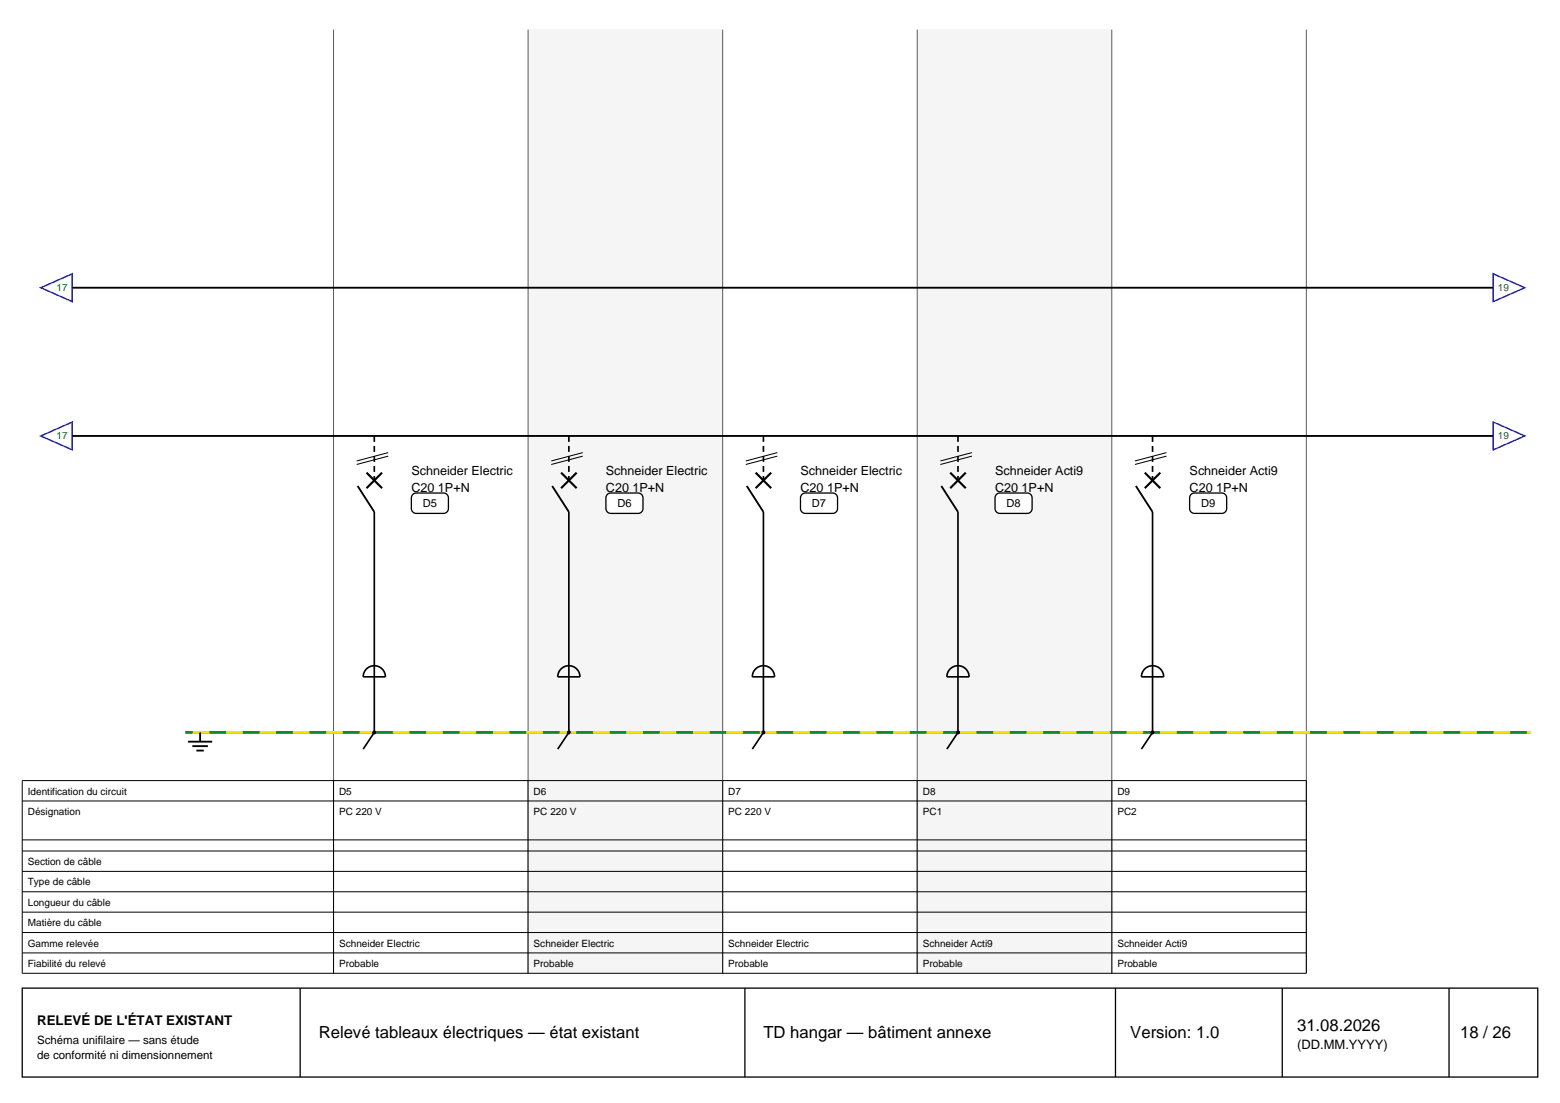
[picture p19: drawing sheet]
<svg xmlns="http://www.w3.org/2000/svg" width="297mm" height="210mm" viewBox="0 0 297 210" stroke-linecap="round" stroke-linejoin="round" font-family="sans-serif">
<defs><g id="words">
<g font-size="3.2">
<text x="60.7" y="197.7">Relevé tableaux électriques — état existant</text>
<text x="145.3" y="197.7">TD hangar — bâtiment annexe</text>
<text x="215.2" y="197.7">Version: 1.0</text>
<text x="246.9" y="196.2">31.08.2026</text>
<text x="278" y="197.7">18 / 26</text>
</g>
<g font-size="2.5">
<text x="7.1" y="195.2">RELEVÉ DE L'ÉTAT EXISTANT</text>
<text x="246.9" y="199.8">(DD.MM.YYYY)</text>
</g>
<g font-size="2.4">
<text x="78.3" y="90.4">Schneider Electric</text>
<text x="78.3" y="93.7">C20 1P+N</text>
<text x="115.4" y="90.4">Schneider Electric</text>
<text x="115.4" y="93.7">C20 1P+N</text>
<text x="152.4" y="90.4">Schneider Electric</text>
<text x="152.4" y="93.7">C20 1P+N</text>
<text x="189.4" y="90.4">Schneider Acti9</text>
<text x="189.4" y="93.7">C20 1P+N</text>
<text x="226.5" y="90.4">Schneider Acti9</text>
<text x="226.5" y="93.7">C20 1P+N</text>
</g>
<g font-size="2.2">
<text x="7.1" y="198.7">Schéma unifilaire — sans étude</text>
<text x="7.1" y="201.5">de conformité ni dimensionnement</text>
</g>
<g font-size="2.1">
<text x="80.5" y="96.6">D5</text>
<text x="117.5" y="96.6">D6</text>
<text x="154.6" y="96.6">D7</text>
<text x="191.6" y="96.6">D8</text>
<text x="228.7" y="96.6">D9</text>
</g>
<g font-size="1.9" fill="#0f8a2f">
<text x="10.8" y="55.4">17</text>
<text x="285.2" y="55.4">19</text>
<text x="10.8" y="83.6">17</text>
<text x="285.2" y="83.6">19</text>
</g>
<g font-size="1.9">
<text x="5.3" y="151.3">Identification du circuit</text>
<text x="5.3" y="155.2">Désignation</text>
<text x="64.6" y="151.3">D5</text>
<text x="64.6" y="155.2">PC 220 V</text>
<text x="101.6" y="151.3">D6</text>
<text x="101.6" y="155.2">PC 220 V</text>
<text x="138.6" y="151.3">D7</text>
<text x="138.6" y="155.2">PC 220 V</text>
<text x="175.7" y="151.3">D8</text>
<text x="175.7" y="155.2">PC1</text>
<text x="212.7" y="151.3">D9</text>
<text x="212.7" y="155.2">PC2</text>
<text x="5.3" y="164.7">Section de câble</text>
<text x="5.3" y="168.6">Type de câble</text>
<text x="5.3" y="172.5">Longueur du câble</text>
<text x="5.3" y="176.3">Matière du câble</text>
<text x="5.3" y="180.2">Gamme relevée</text>
<text x="5.3" y="184.1">Fiabilité du relevé</text>
<text x="64.6" y="180.2">Schneider Electric</text>
<text x="64.6" y="184.1">Probable</text>
<text x="101.6" y="180.2">Schneider Electric</text>
<text x="101.6" y="184.1">Probable</text>
<text x="138.6" y="180.2">Schneider Electric</text>
<text x="138.6" y="184.1">Probable</text>
<text x="175.7" y="180.2">Schneider Acti9</text>
<text x="175.7" y="184.1">Probable</text>
<text x="212.7" y="180.2">Schneider Acti9</text>
<text x="212.7" y="184.1">Probable</text>
</g>
</g></defs>
<g fill="#f5f5f5">
<path d="M100.5 5.6h37.1v179.7h-37.1z" fill-rule="evenodd"/>
<path d="M174.6 5.6h37.1v179.7h-37.1z" fill-rule="evenodd"/>
</g>
<path d="M63.5 5.6v179.7M100.5 5.6v179.7M137.6 5.6v179.7M174.6 5.6v179.7M211.7 5.6v179.7M248.7 5.6v179.7" fill="none" stroke="#5a5a5a" stroke-width=".19"/>
<g fill="#fff" stroke="#22b" stroke-width=".28">
<path d="M7.8 54.8l6-2.7v5.3z"/>
<path d="M284.3 52.1l6 2.7-6 2.6z"/>
</g>
<path d="M13.8 54.8h270.5" fill="none" stroke="#000" stroke-width=".35"/>
<g fill="#fff" stroke="#22b" stroke-width=".28">
<path d="M7.8 83l6-2.6v5.2z"/>
<path d="M284.3 80.4l6 2.6-6 2.6z"/>
</g>
<path d="M13.8 83h270.5M68.1 92.5l3.2 5" fill="none" stroke="#000" stroke-width=".35"/>
<path d="M71.3 83v8.5" fill="none" stroke="#000" stroke-width=".32" stroke-dasharray="1.1 .8" stroke-linecap="butt"/>
<path d="M73.9 86.2l-6 1.6M73.9 86.8l-6 1.6" fill="none" stroke="#000" stroke-width=".19"/>
<path d="M69.8 90l2.9 2.9M72.7 90l-2.9 2.9" fill="none" stroke="#000" stroke-width=".41"/>
<path d="M71.3 97.5v41.9" fill="none" stroke="#000" stroke-width=".32"/>
<path d="M78.6 94.1l.6-.2h5.3a.92 .92 0 0 1 .9 .9v2a.92 .92 0 0 1-.9 .9h-5.3a.92 .92 0 0 1-.9-.9v-2z" fill-rule="evenodd" fill="#fff" stroke="#000" stroke-width=".25"/>
<path d="M108.3 97.5v41.9M69.8 127.4a2.12 2.12 0 0 1 2.3-.5 2.12 2.12 0 0 1 1.3 2h-4.3l.1-.6z" fill="none" stroke="#000" stroke-width=".32"/>
<path d="M108.3 83v8.5" fill="none" stroke="#000" stroke-width=".32" stroke-dasharray="1.1 .8" stroke-linecap="butt"/>
<path d="M110.9 86.2l-5.9 1.6M110.9 86.8l-5.9 1.6" fill="none" stroke="#000" stroke-width=".19"/>
<path d="M106.8 90l3 2.9M109.8 90l-3 2.9" fill="none" stroke="#000" stroke-width=".41"/>
<path d="M105.1 92.5l3.2 5" fill="none" stroke="#000" stroke-width=".35"/>
<path d="M115.6 94.1l.7-.2h5.2a.92 .92 0 0 1 .9 .9v2a.92 .92 0 0 1-.9 .9h-5.2a.92 .92 0 0 1-.9-.9v-2z" fill-rule="evenodd" fill="#fff" stroke="#000" stroke-width=".25"/>
<path d="M145.3 97.5v41.9M106.8 127.4a2.12 2.12 0 0 1 2.3-.5 2.12 2.12 0 0 1 1.3 2h-4.2l.1-.6z" fill="none" stroke="#000" stroke-width=".32"/>
<path d="M145.3 83v8.5" fill="none" stroke="#000" stroke-width=".32" stroke-dasharray="1.1 .8" stroke-linecap="butt"/>
<path d="M148 86.2l-6 1.6M148 86.8l-6 1.6" fill="none" stroke="#000" stroke-width=".19"/>
<path d="M143.9 90l2.9 2.9M146.8 90l-2.9 2.9" fill="none" stroke="#000" stroke-width=".41"/>
<path d="M142.2 92.5l3.1 5" fill="none" stroke="#000" stroke-width=".35"/>
<path d="M152.7 94.1l.6-.2h5.2a.92 .92 0 0 1 1 .9v2a.92 .92 0 0 1-1 .9h-5.2a.92 .92 0 0 1-.9-.9v-2z" fill-rule="evenodd" fill="#fff" stroke="#000" stroke-width=".25"/>
<path d="M182.4 97.5v41.9M143.8 127.4a2.12 2.12 0 0 1 2.4-.5 2.12 2.12 0 0 1 1.3 2h-4.3l.1-.6z" fill="none" stroke="#000" stroke-width=".32"/>
<path d="M182.4 83v8.5" fill="none" stroke="#000" stroke-width=".32" stroke-dasharray="1.1 .8" stroke-linecap="butt"/>
<path d="M185 86.2l-6 1.6M185 86.8l-6 1.6" fill="none" stroke="#000" stroke-width=".19"/>
<path d="M180.9 90l3 2.9M183.9 90l-3 2.9" fill="none" stroke="#000" stroke-width=".41"/>
<path d="M179.2 92.5l3.2 5" fill="none" stroke="#000" stroke-width=".35"/>
<path d="M189.7 94.1l.7-.2h5.2a.92 .92 0 0 1 .9 .9v2a.92 .92 0 0 1-.9 .9h-5.2a.92 .92 0 0 1-1-.9v-2z" fill-rule="evenodd" fill="#fff" stroke="#000" stroke-width=".25"/>
<path d="M219.4 97.5v41.9M180.9 127.4a2.12 2.12 0 0 1 2.3-.5 2.12 2.12 0 0 1 1.3 2h-4.2v-.6z" fill="none" stroke="#000" stroke-width=".32"/>
<path d="M219.4 83v8.5" fill="none" stroke="#000" stroke-width=".32" stroke-dasharray="1.1 .8" stroke-linecap="butt"/>
<path d="M222.1 86.2l-6 1.6M222.1 86.8l-6 1.6" fill="none" stroke="#000" stroke-width=".19"/>
<path d="M217.9 90l3 2.9M220.9 90l-3 2.9" fill="none" stroke="#000" stroke-width=".41"/>
<path d="M216.3 92.5l3.1 5" fill="none" stroke="#000" stroke-width=".35"/>
<path d="M226.8 94.1l.6-.2h5.2a.92 .92 0 0 1 .9 .9v2a.92 .92 0 0 1-.9 .9h-5.2a.92 .92 0 0 1-.9-.9v-2z" fill-rule="evenodd" fill="#fff" stroke="#000" stroke-width=".25"/>
<path d="M71.3 139.4l-2.2 3.2M108.3 139.4l-2.1 3.2M145.3 139.4l-2.1 3.2M182.4 139.4l-2.1 3.2M217.9 127.4a2.12 2.12 0 0 1 2.3-.5 2.12 2.12 0 0 1 1.3 2h-4.2l.1-.6zM219.4 139.4l-2.1 3.2" fill="none" stroke="#000" stroke-width=".32"/>
<path d="M35.3 139.4h256.1" fill="none" stroke="#0f8a2f" stroke-width=".53"/>
<path d="M36.7 139.4h254.7" fill="none" stroke="#f5e400" stroke-width=".53" stroke-dasharray="3.2 3.2" stroke-linecap="butt"/>
<path d="M38.1 139.4v1.8M35.8 141.2h4.6M36.6 142.1h3M37.4 142.9h1.4" fill="none" stroke="#000" stroke-width=".35"/>
<g fill="#000">
<circle cx="71.3" cy="139.4" r=".39"/>
<circle cx="108.3" cy="139.4" r=".39"/>
<circle cx="145.3" cy="139.4" r=".39"/>
<circle cx="182.4" cy="139.4" r=".39"/>
<circle cx="219.4" cy="139.4" r=".39"/>
</g>
<g fill="#f5f5f5">
<path d="M100.5 148.6h37.1v36.7h-37.1z" fill-rule="evenodd"/>
<path d="M174.6 148.6h37.1v36.7h-37.1z" fill-rule="evenodd"/>
</g>
<g fill="none" stroke="#000" stroke-width=".19">
<path d="M4.2 148.6h244.5v36.7h-244.5zM4.2 152.5h244.5M4.2 159.9h244.5M63.5 148.6v36.7M100.5 148.6v36.7M137.6 148.6v36.7M174.6 148.6v36.7M211.7 148.6v36.7M4.2 162h244.5M4.2 165.9h244.5M4.2 169.8h244.5M4.2 173.7h244.5"/>
<path d="M4.2 177.5h244.5M4.2 181.4h244.5"/>
</g>
<path d="M4.2 188.1h288.6v17h-288.6z" fill-rule="evenodd" fill="#fff" stroke="#000" stroke-width=".25"/>
<path d="M57.1 188.1v17M141.8 188.1v17M212.4 188.1v17M244.1 188.1v17M275.9 188.1v17" fill="none" stroke="#000" stroke-width=".25"/>
<use href="#words"/>
</svg>
